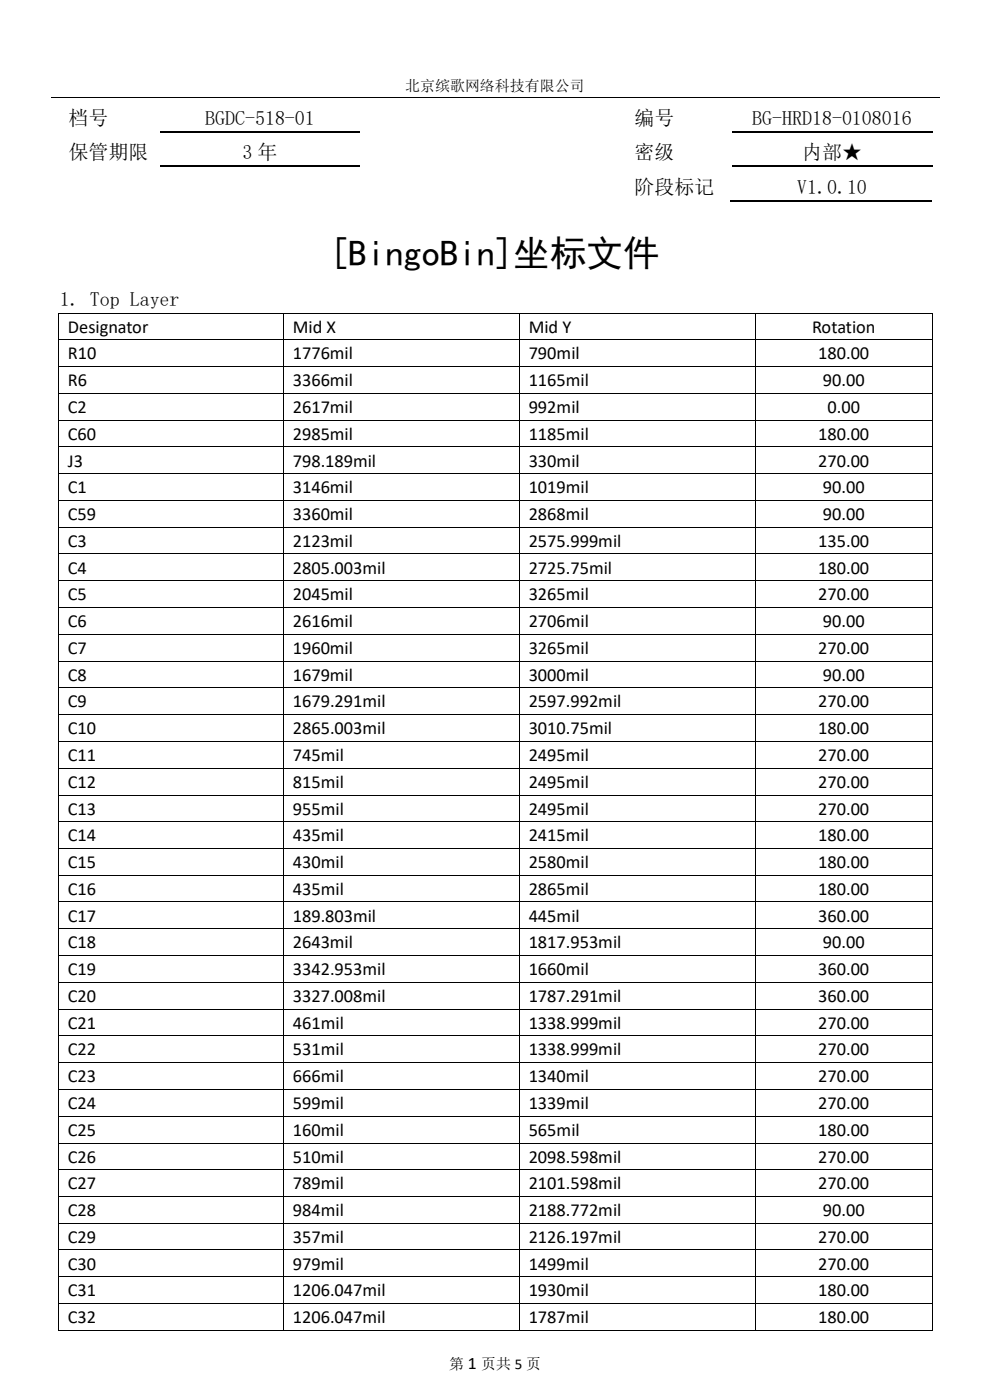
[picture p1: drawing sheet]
<svg xmlns="http://www.w3.org/2000/svg" width="210mm" height="297mm" viewBox="0 0 210 297" stroke-linecap="round" stroke-linejoin="round" font-family="sans-serif">
<defs><g id="words">
<text font-size="7.7" x="70.1" y="56.5">[BingoBin]坐标文件</text>
<g font-size="4.2">
<text x="14.6" y="26.6">档号</text>
<text x="43.5" y="26.6">BGDC-518-01</text>
<text x="134.6" y="26.6">编号</text>
<text x="159.6" y="26.6">BG-HRD18-0108016</text>
<text x="14.6" y="33.7">保管期限</text>
<text x="51.4" y="33.7">3 年</text>
<text x="134.6" y="33.7">密级</text>
<text x="170.1" y="33.7">内部★</text>
<text x="134.6" y="41.2">阶段标记</text>
<text x="169.1" y="41.2">V1.0.10</text>
<text x="12.7" y="64.9">1. Top Layer</text>
</g>
<g font-size="3.9">
<text x="14.4" y="70.6">Designator</text>
<text x="62.1" y="70.6">Mid X</text>
<text x="112.1" y="70.6">Mid Y</text>
<text x="172.3" y="70.6">Rotation</text>
<text x="14.4" y="76.2">R10</text>
<text x="62.1" y="76.2">1776mil</text>
<text x="112.1" y="76.2">790mil</text>
<text x="173.6" y="76.2">180.00</text>
<text x="14.4" y="81.9">R6</text>
<text x="62.1" y="81.9">3366mil</text>
<text x="112.1" y="81.9">1165mil</text>
<text x="174.5" y="81.9">90.00</text>
<text x="14.4" y="87.6">C2</text>
<text x="62.1" y="87.6">2617mil</text>
<text x="112.1" y="87.6">992mil</text>
<text x="175.5" y="87.6">0.00</text>
<text x="14.4" y="93.3">C60</text>
<text x="62.1" y="93.3">2985mil</text>
<text x="112.1" y="93.3">1185mil</text>
<text x="173.6" y="93.3">180.00</text>
<text x="14.4" y="99">J3</text>
<text x="62.1" y="99">798.189mil</text>
<text x="112.1" y="99">330mil</text>
<text x="173.6" y="99">270.00</text>
<text x="14.4" y="104.6">C1</text>
<text x="62.1" y="104.6">3146mil</text>
<text x="112.1" y="104.6">1019mil</text>
<text x="174.5" y="104.6">90.00</text>
<text x="14.4" y="110.3">C59</text>
<text x="62.1" y="110.3">3360mil</text>
<text x="112.1" y="110.3">2868mil</text>
<text x="174.5" y="110.3">90.00</text>
<text x="14.4" y="116">C3</text>
<text x="62.1" y="116">2123mil</text>
<text x="112.1" y="116">2575.999mil</text>
<text x="173.6" y="116">135.00</text>
<text x="14.4" y="121.7">C4</text>
<text x="62.1" y="121.7">2805.003mil</text>
<text x="112.1" y="121.7">2725.75mil</text>
<text x="173.6" y="121.7">180.00</text>
<text x="14.4" y="127.3">C5</text>
<text x="62.1" y="127.3">2045mil</text>
<text x="112.1" y="127.3">3265mil</text>
<text x="173.6" y="127.3">270.00</text>
<text x="14.4" y="133.1">C6</text>
<text x="62.1" y="133.1">2616mil</text>
<text x="112.1" y="133.1">2706mil</text>
<text x="174.5" y="133.1">90.00</text>
<text x="14.4" y="138.7">C7</text>
<text x="62.1" y="138.7">1960mil</text>
<text x="112.1" y="138.7">3265mil</text>
<text x="173.6" y="138.7">270.00</text>
<text x="14.4" y="144.4">C8</text>
<text x="62.1" y="144.4">1679mil</text>
<text x="112.1" y="144.4">3000mil</text>
<text x="174.5" y="144.4">90.00</text>
<text x="14.4" y="150.1">C9</text>
<text x="14.4" y="155.7">C10</text>
<text x="62.1" y="150.1">1679.291mil</text>
<text x="62.1" y="155.7">2865.003mil</text>
<text x="112.1" y="150.1">2597.992mil</text>
<text x="112.1" y="155.7">3010.75mil</text>
<text x="173.6" y="150.1">270.00</text>
<text x="173.6" y="155.7">180.00</text>
<text x="14.4" y="161.4">C11</text>
<text x="62.1" y="161.4">745mil</text>
<text x="112.1" y="161.4">2495mil</text>
<text x="173.6" y="161.4">270.00</text>
<text x="14.4" y="167.1">C12</text>
<text x="62.1" y="167.1">815mil</text>
<text x="112.1" y="167.1">2495mil</text>
<text x="173.6" y="167.1">270.00</text>
<text x="14.4" y="172.8">C13</text>
<text x="62.1" y="172.8">955mil</text>
<text x="112.1" y="172.8">2495mil</text>
<text x="173.6" y="172.8">270.00</text>
<text x="14.4" y="178.5">C14</text>
<text x="62.1" y="178.5">435mil</text>
<text x="112.1" y="178.5">2415mil</text>
<text x="173.6" y="178.5">180.00</text>
<text x="14.4" y="184.1">C15</text>
<text x="62.1" y="184.1">430mil</text>
<text x="112.1" y="184.1">2580mil</text>
<text x="173.6" y="184.1">180.00</text>
<text x="14.4" y="189.8">C16</text>
<text x="62.1" y="189.8">435mil</text>
<text x="112.1" y="189.8">2865mil</text>
<text x="173.6" y="189.8">180.00</text>
<text x="14.4" y="195.5">C17</text>
<text x="62.1" y="195.5">189.803mil</text>
<text x="112.1" y="195.5">445mil</text>
<text x="173.6" y="195.5">360.00</text>
<text x="14.4" y="201.2">C18</text>
<text x="62.1" y="201.2">2643mil</text>
<text x="112.1" y="201.2">1817.953mil</text>
<text x="174.5" y="201.2">90.00</text>
<text x="14.4" y="206.9">C19</text>
<text x="62.1" y="206.9">3342.953mil</text>
<text x="112.1" y="206.9">1660mil</text>
<text x="173.6" y="206.9">360.00</text>
<text x="14.4" y="212.6">C20</text>
<text x="62.1" y="212.6">3327.008mil</text>
<text x="112.1" y="212.6">1787.291mil</text>
<text x="173.6" y="212.6">360.00</text>
<text x="14.4" y="218.2">C21</text>
<text x="62.1" y="218.2">461mil</text>
<text x="112.1" y="218.2">1338.999mil</text>
<text x="173.6" y="218.2">270.00</text>
<text x="14.4" y="223.9">C22</text>
<text x="62.1" y="223.9">531mil</text>
<text x="112.1" y="223.9">1338.999mil</text>
<text x="173.6" y="223.9">270.00</text>
<text x="14.4" y="229.6">C23</text>
<text x="62.1" y="229.6">666mil</text>
<text x="112.1" y="229.6">1340mil</text>
<text x="173.6" y="229.6">270.00</text>
<text x="14.4" y="235.3">C24</text>
<text x="62.1" y="235.3">599mil</text>
<text x="112.1" y="235.3">1339mil</text>
<text x="173.6" y="235.3">270.00</text>
<text x="14.4" y="241">C25</text>
<text x="62.1" y="241">160mil</text>
<text x="112.1" y="241">565mil</text>
<text x="173.6" y="241">180.00</text>
<text x="14.4" y="246.6">C26</text>
<text x="62.1" y="246.6">510mil</text>
<text x="112.1" y="246.6">2098.598mil</text>
<text x="173.6" y="246.6">270.00</text>
<text x="14.4" y="252.3">C27</text>
<text x="14.4" y="258">C28</text>
<text x="62.1" y="252.3">789mil</text>
<text x="62.1" y="258">984mil</text>
<text x="112.1" y="252.3">2101.598mil</text>
<text x="112.1" y="258">2188.772mil</text>
<text x="173.6" y="252.3">270.00</text>
<text x="174.5" y="258">90.00</text>
<text x="14.4" y="263.7">C29</text>
<text x="62.1" y="263.7">357mil</text>
<text x="112.1" y="263.7">2126.197mil</text>
<text x="173.6" y="263.7">270.00</text>
<text x="14.4" y="269.4">C30</text>
<text x="62.1" y="269.4">979mil</text>
<text x="112.1" y="269.4">1499mil</text>
<text x="173.6" y="269.4">270.00</text>
<text x="14.4" y="275">C31</text>
<text x="62.1" y="275">1206.047mil</text>
<text x="112.1" y="275">1930mil</text>
<text x="173.6" y="275">180.00</text>
<text x="14.4" y="280.7">C32</text>
<text x="62.1" y="280.7">1206.047mil</text>
<text x="112.1" y="280.7">1787mil</text>
<text x="173.6" y="280.7">180.00</text>
</g>
<text font-size="3.7" x="99.2" y="290.4">1</text>
<g font-size="3.2">
<text x="85.9" y="19.2">北京缤歌网络科技有限公司</text>
<text x="95.3" y="290.4">第</text>
<text x="102.1" y="290.4">页共 5 页</text>
</g>
</g></defs>
<g fill="none" stroke="#000" stroke-width=".21">
<path d="M10.8 20.6h188.4M12.5 66.5v5.5M12.5 72.2v5.5M12.5 77.9v5.5M12.6 66.4h47.6M12.6 72.1h47.6M12.6 77.8h47.6M60.2 66.5v5.5M60.2 72.2v5.5M60.2 77.9v5.5M60.3 66.4h49.9M60.3 72.1h49.9"/>
<path d="M60.3 77.8h49.9M110.2 66.5v5.5M110.2 72.2v5.5M110.2 77.9v5.5M110.3 66.4h49.8M110.3 72.1h49.8M110.3 77.8h49.8M160.2 66.5v5.5M160.2 72.2v5.5M160.2 77.9v5.5M160.3 66.4h37.4M160.3 72.1h37.4"/>
<path d="M160.3 77.8h37.4M197.7 66.5v5.5M197.7 72.2v5.5M197.7 77.9v5.5M12.5 83.5v5.5M12.5 89.2v5.5M12.5 94.9v5.5M12.6 83.4h47.6M12.6 89.1h47.6M12.6 94.8h47.6M60.2 83.5v5.5M60.2 89.2v5.5"/>
<path d="M60.2 94.9v5.5M60.3 83.4h49.9M60.3 89.1h49.9M60.3 94.8h49.9M110.2 83.5v5.5M110.2 89.2v5.5M110.2 94.9v5.5M110.3 83.4h49.8M110.3 89.1h49.8M110.3 94.8h49.8M160.2 83.5v5.5M160.2 89.2v5.5"/>
<path d="M160.2 94.9v5.5M160.3 83.4h37.4M160.3 89.1h37.4M160.3 94.8h37.4M197.7 83.5v5.5M197.7 89.2v5.5M197.7 94.9v5.5M12.5 100.6v5.5M12.5 106.3v5.5M12.5 111.9v5.5M12.5 117.6v5.5M12.6 100.5h47.6"/>
<path d="M12.6 106.2h47.6M12.6 111.8h47.6M12.6 117.5h47.6M60.2 100.6v5.5M60.2 106.3v5.5M60.2 111.9v5.5M60.2 117.6v5.5M60.3 100.5h49.9M60.3 106.2h49.9M60.3 111.8h49.9M60.3 117.5h49.9M110.2 100.6v5.5"/>
<path d="M110.2 106.3v5.5M110.2 111.9v5.5M110.2 117.6v5.5M110.3 100.5h49.8M110.3 106.2h49.8M110.3 111.8h49.8M110.3 117.5h49.8M160.2 100.6v5.5M160.2 106.3v5.5M160.2 111.9v5.5M160.2 117.6v5.5M160.3 100.5h37.4"/>
<path d="M160.3 106.2h37.4M160.3 111.8h37.4M160.3 117.5h37.4M197.7 100.6v5.5M197.7 106.3v5.5M197.7 111.9v5.5M197.7 117.6v5.5M12.5 123.3v5.5M12.5 128.9v5.6M12.5 134.7v5.5M12.6 123.2h47.6M12.6 128.9h47.6"/>
<path d="M12.6 134.6h47.6M60.2 123.3v5.5M60.2 128.9v5.6M60.2 134.7v5.5M60.3 123.2h49.9M60.3 128.9h49.9M60.3 134.6h49.9M110.2 123.3v5.5M110.2 128.9v5.6M110.2 134.7v5.5M110.3 123.2h49.8M110.3 128.9h49.8"/>
<path d="M110.3 134.6h49.8M160.2 123.3v5.5M160.2 128.9v5.6M160.2 134.7v5.5M160.3 123.2h37.4M160.3 128.9h37.4M160.3 134.6h37.4M197.7 123.3v5.5M197.7 128.9v5.6M197.7 134.7v5.5M12.5 140.3v5.5M12.5 146v5.5"/>
<path d="M12.5 151.7v5.5M12.5 157.4v5.5M12.6 140.3h47.6M12.6 145.9h47.6M12.6 151.6h47.6M12.6 157.3h47.6M60.2 140.3v5.5M60.2 146v5.5M60.2 151.7v5.5M60.2 157.4v5.5M60.3 140.3h49.9M60.3 145.9h49.9"/>
<path d="M60.3 151.6h49.9M60.3 157.3h49.9M110.2 140.3v5.5M110.2 146v5.5M110.2 151.7v5.5M110.2 157.4v5.5M110.3 140.3h49.8M110.3 145.9h49.8M110.3 151.6h49.8M110.3 157.3h49.8M160.2 140.3v5.5M160.2 146v5.5"/>
<path d="M160.2 151.7v5.5M160.2 157.4v5.5M160.3 140.3h37.4M160.3 145.9h37.4M160.3 151.6h37.4M160.3 157.3h37.4M197.7 140.3v5.5M197.7 146v5.5M197.7 151.7v5.5M197.7 157.4v5.5M12.5 163v5.6M12.5 168.7v5.5"/>
<path d="M12.5 174.4v5.5M12.6 162.9h47.6M12.6 168.7h47.6M12.6 174.3h47.6M60.2 163v5.6M60.2 168.7v5.5M60.2 174.4v5.5M60.3 162.9h49.9M60.3 168.7h49.9M60.3 174.3h49.9M110.2 163v5.6M110.2 168.7v5.5"/>
<path d="M110.2 174.4v5.5M110.3 162.9h49.8M110.3 168.7h49.8M110.3 174.3h49.8M160.2 163v5.6M160.2 168.7v5.5M160.2 174.4v5.5M160.3 162.9h37.4M160.3 168.7h37.4M160.3 174.3h37.4M197.7 163v5.6M197.7 168.7v5.5"/>
<path d="M197.7 174.4v5.5M12.5 180.1v5.5M12.5 185.8v5.5M12.5 191.4v5.5M12.5 197.1v5.5M12.6 180h47.6M12.6 185.7h47.6M12.6 191.3h47.6M12.6 197h47.6M60.2 180.1v5.5M60.2 185.8v5.5M60.2 191.4v5.5"/>
<path d="M60.2 197.1v5.5M60.3 180h49.9M60.3 185.7h49.9M60.3 191.3h49.9M60.3 197h49.9M110.2 180.1v5.5M110.2 185.8v5.5M110.2 191.4v5.5M110.2 197.1v5.5M110.3 180h49.8M110.3 185.7h49.8M110.3 191.3h49.8"/>
<path d="M110.3 197h49.8M160.2 180.1v5.5M160.2 185.8v5.5M160.2 191.4v5.5M160.2 197.1v5.5M160.3 180h37.4M160.3 185.7h37.4M160.3 191.3h37.4M160.3 197h37.4M197.7 180.1v5.5M197.7 185.8v5.5M197.7 191.4v5.5"/>
<path d="M197.7 197.1v5.5M12.5 202.8v5.5M12.5 208.5v5.5M12.5 214.2v5.5M12.5 219.8v5.5M12.6 202.7h47.6M12.6 208.4h47.6M12.6 214.1h47.6M12.6 219.8h47.6M60.2 202.8v5.5M60.2 208.5v5.5M60.2 214.2v5.5"/>
<path d="M60.2 219.8v5.5M60.3 202.7h49.9M60.3 208.4h49.9M60.3 214.1h49.9M60.3 219.8h49.9M110.2 202.8v5.5M110.2 208.5v5.5M110.2 214.2v5.5M110.2 219.8v5.5M110.3 202.7h49.8M110.3 208.4h49.8M110.3 214.1h49.8"/>
<path d="M110.3 219.8h49.8M160.2 202.8v5.5M160.2 208.5v5.5M160.2 214.2v5.5M160.2 219.8v5.5M160.3 202.7h37.4M160.3 208.4h37.4M160.3 214.1h37.4M160.3 219.8h37.4M197.7 202.8v5.5M197.7 208.5v5.5M197.7 214.2v5.5"/>
<path d="M197.7 219.8v5.5M12.5 225.5v5.5M12.5 231.2v5.5M12.5 236.9v5.5M12.6 225.4h47.6M12.6 231.1h47.6M12.6 236.8h47.6M60.2 225.5v5.5M60.2 231.2v5.5M60.2 236.9v5.5M60.3 225.4h49.9M60.3 231.1h49.9"/>
<path d="M60.3 236.8h49.9M110.2 225.5v5.5M110.2 231.2v5.5M110.2 236.9v5.5M110.3 225.4h49.8M110.3 231.1h49.8M110.3 236.8h49.8M160.2 225.5v5.5M160.2 231.2v5.5M160.2 236.9v5.5M160.3 225.4h37.4M160.3 231.1h37.4"/>
<path d="M160.3 236.8h37.4M197.7 225.5v5.5M197.7 231.2v5.5M197.7 236.9v5.5M12.5 242.6v5.5M12.5 248.2v5.5M12.5 253.9v5.5M12.5 259.6v5.5M12.6 242.5h47.6M12.6 248.2h47.6M12.6 253.8h47.6M12.6 259.5h47.6"/>
<path d="M60.2 242.6v5.5M60.2 248.2v5.5M60.2 253.9v5.5M60.2 259.6v5.5M60.3 242.5h49.9M60.3 248.2h49.9M60.3 253.8h49.9M60.3 259.5h49.9M110.2 242.6v5.5M110.2 248.2v5.5M110.2 253.9v5.5M110.2 259.6v5.5"/>
<path d="M110.3 242.5h49.8M110.3 248.2h49.8M110.3 253.8h49.8M110.3 259.5h49.8M160.2 242.6v5.5M160.2 248.2v5.5M160.2 253.9v5.5M160.2 259.6v5.5M160.3 242.5h37.4M160.3 248.2h37.4M160.3 253.8h37.4M160.3 259.5h37.4"/>
<path d="M197.7 242.6v5.5M197.7 248.2v5.5M197.7 253.9v5.5M197.7 259.6v5.5M12.5 265.3v5.5M12.5 271v5.5M12.5 276.6v5.6M12.6 265.2h47.6M12.6 270.9h47.6M12.6 276.6h47.6M60.2 265.3v5.5M60.2 271v5.5"/>
<path d="M60.2 276.6v5.6M60.3 265.2h49.9M60.3 270.9h49.9M60.3 276.6h49.9M110.2 265.3v5.5M110.2 271v5.5M110.2 276.6v5.6M110.3 265.2h49.8M110.3 270.9h49.8M110.3 276.6h49.8M160.2 265.3v5.5M160.2 271v5.5"/>
<path d="M160.2 276.6v5.6M160.3 265.2h37.4M160.3 270.9h37.4M160.3 276.6h37.4M197.7 265.3v5.5M197.7 271v5.5M197.7 276.6v5.6M12.6 282.2h47.6M60.3 282.2h49.9M110.3 282.2h49.8M160.3 282.2h37.4"/>
</g>
<path d="M34 28h42.3M34 35.1h42.3M155.2 28h42.5M155.2 35.1h42.5M155 42.6h42.7" fill="none" stroke="#000" stroke-width=".25"/>
<g fill="#000">
<path d="M12.4 66.3h.2v.2h-.2zM12.4 72h.2v.2h-.2zM12.4 77.7h.2v.2h-.2zM60.2 66.3h.1v.2h-.1zM60.2 72h.1v.2h-.1zM60.2 77.7h.1v.2h-.1zM110.2 66.3h.1v.2h-.1zM110.2 72h.1v.2h-.1zM110.2 77.7h.1v.2h-.1zM160.1 66.3h.2v.2h-.2zM160.1 72h.2v.2h-.2zM160.1 77.7h.2v.2h-.2z"/>
<path d="M197.7 66.3h.1v.2h-.1zM197.7 72h.1v.2h-.1zM197.7 77.7h.1v.2h-.1zM12.4 83.4h.2v.1h-.2zM12.4 89h.2v.2h-.2zM12.4 94.7h.2v.2h-.2zM60.2 83.4h.1v.1h-.1zM60.2 89h.1v.2h-.1zM60.2 94.7h.1v.2h-.1zM110.2 83.4h.1v.1h-.1zM110.2 89h.1v.2h-.1zM110.2 94.7h.1v.2h-.1z"/>
<path d="M160.1 83.4h.2v.1h-.2zM160.1 89h.2v.2h-.2zM160.1 94.7h.2v.2h-.2zM197.7 83.4h.1v.1h-.1zM197.7 89h.1v.2h-.1zM197.7 94.7h.1v.2h-.1zM12.4 100.4h.2v.2h-.2zM12.4 106.1h.2v.2h-.2zM12.4 111.8h.2v.1h-.2zM12.4 117.4h.2v.2h-.2zM60.2 100.4h.1v.2h-.1zM60.2 106.1h.1v.2h-.1z"/>
<path d="M60.2 111.8h.1v.1h-.1zM60.2 117.4h.1v.2h-.1zM110.2 100.4h.1v.2h-.1zM110.2 106.1h.1v.2h-.1zM110.2 111.8h.1v.1h-.1zM110.2 117.4h.1v.2h-.1zM160.1 100.4h.2v.2h-.2zM160.1 106.1h.2v.2h-.2zM160.1 111.8h.2v.1h-.2zM160.1 117.4h.2v.2h-.2zM197.7 100.4h.1v.2h-.1zM197.7 106.1h.1v.2h-.1z"/>
<path d="M197.7 111.8h.1v.1h-.1zM197.7 117.4h.1v.2h-.1zM12.4 123.1h.2v.2h-.2zM12.4 128.8h.2v.1h-.2zM12.4 134.5h.2v.2h-.2zM60.2 123.1h.1v.2h-.1zM60.2 128.8h.1v.1h-.1zM60.2 134.5h.1v.2h-.1zM110.2 123.1h.1v.2h-.1zM110.2 128.8h.1v.1h-.1zM110.2 134.5h.1v.2h-.1zM160.1 123.1h.2v.2h-.2z"/>
<path d="M160.1 128.8h.2v.1h-.2zM160.1 134.5h.2v.2h-.2zM197.7 123.1h.1v.2h-.1zM197.7 128.8h.1v.1h-.1zM197.7 134.5h.1v.2h-.1zM12.4 140.2h.2v.1h-.2zM12.4 145.8h.2v.2h-.2zM12.4 151.5h.2v.2h-.2zM12.4 157.2h.2v.2h-.2zM60.2 140.2h.1v.1h-.1zM60.2 145.8h.1v.2h-.1zM60.2 151.5h.1v.2h-.1z"/>
<path d="M60.2 157.2h.1v.2h-.1zM110.2 140.2h.1v.1h-.1zM110.2 145.8h.1v.2h-.1zM110.2 151.5h.1v.2h-.1zM110.2 157.2h.1v.2h-.1zM160.1 140.2h.2v.1h-.2zM160.1 145.8h.2v.2h-.2zM160.1 151.5h.2v.2h-.2zM160.1 157.2h.2v.2h-.2zM197.7 140.2h.1v.1h-.1zM197.7 145.8h.1v.2h-.1zM197.7 151.5h.1v.2h-.1z"/>
<path d="M197.7 157.2h.1v.2h-.1zM12.4 162.9h.2v.1h-.2zM12.4 168.6h.2v.1h-.2zM12.4 174.2h.2v.2h-.2zM12.4 179.9h.2v.2h-.2zM60.2 162.9h.1v.1h-.1zM60.2 168.6h.1v.1h-.1zM60.2 174.2h.1v.2h-.1zM60.2 179.9h.1v.2h-.1zM110.2 162.9h.1v.1h-.1zM110.2 168.6h.1v.1h-.1zM110.2 174.2h.1v.2h-.1z"/>
<path d="M110.2 179.9h.1v.2h-.1zM160.1 162.9h.2v.1h-.2zM160.1 168.6h.2v.1h-.2zM160.1 174.2h.2v.2h-.2zM160.1 179.9h.2v.2h-.2zM197.7 162.9h.1v.1h-.1zM197.7 168.6h.1v.1h-.1zM197.7 174.2h.1v.2h-.1zM197.7 179.9h.1v.2h-.1zM12.4 185.6h.2v.2h-.2zM12.4 191.3h.2v.1h-.2zM12.4 196.9h.2v.2h-.2z"/>
<path d="M60.2 185.6h.1v.2h-.1zM60.2 191.3h.1v.1h-.1zM60.2 196.9h.1v.2h-.1zM110.2 185.6h.1v.2h-.1zM110.2 191.3h.1v.1h-.1zM110.2 196.9h.1v.2h-.1zM160.1 185.6h.2v.2h-.2zM160.1 191.3h.2v.1h-.2zM160.1 196.9h.2v.2h-.2zM197.7 185.6h.1v.2h-.1zM197.7 191.3h.1v.1h-.1zM197.7 196.9h.1v.2h-.1z"/>
<path d="M12.4 202.6h.2v.2h-.2zM12.4 208.3h.2v.2h-.2zM12.4 214h.2v.2h-.2zM12.4 219.7h.2v.1h-.2zM60.2 202.6h.1v.2h-.1zM60.2 208.3h.1v.2h-.1zM60.2 214h.1v.2h-.1zM60.2 219.7h.1v.1h-.1zM110.2 202.6h.1v.2h-.1zM110.2 208.3h.1v.2h-.1zM110.2 214h.1v.2h-.1zM110.2 219.7h.1v.1h-.1z"/>
<path d="M160.1 202.6h.2v.2h-.2zM160.1 208.3h.2v.2h-.2zM160.1 214h.2v.2h-.2zM160.1 219.7h.2v.1h-.2zM197.7 202.6h.1v.2h-.1zM197.7 208.3h.1v.2h-.1zM197.7 214h.1v.2h-.1zM197.7 219.7h.1v.1h-.1zM12.4 225.3h.2v.2h-.2zM12.4 231h.2v.2h-.2zM12.4 236.7h.2v.2h-.2zM60.2 225.3h.1v.2h-.1z"/>
<path d="M60.2 231h.1v.2h-.1zM60.2 236.7h.1v.2h-.1zM110.2 225.3h.1v.2h-.1zM110.2 231h.1v.2h-.1zM110.2 236.7h.1v.2h-.1zM160.1 225.3h.2v.2h-.2zM160.1 231h.2v.2h-.2zM160.1 236.7h.2v.2h-.2zM197.7 225.3h.1v.2h-.1zM197.7 231h.1v.2h-.1zM197.7 236.7h.1v.2h-.1zM12.4 242.4h.2v.2h-.2z"/>
<path d="M12.4 248.1h.2v.1h-.2zM12.4 253.7h.2v.2h-.2zM12.4 259.4h.2v.2h-.2zM60.2 242.4h.1v.2h-.1zM60.2 248.1h.1v.1h-.1zM60.2 253.7h.1v.2h-.1zM60.2 259.4h.1v.2h-.1zM110.2 242.4h.1v.2h-.1zM110.2 248.1h.1v.1h-.1zM110.2 253.7h.1v.2h-.1zM110.2 259.4h.1v.2h-.1zM160.1 242.4h.2v.2h-.2z"/>
<path d="M160.1 248.1h.2v.1h-.2zM160.1 253.7h.2v.2h-.2zM160.1 259.4h.2v.2h-.2zM197.7 242.4h.1v.2h-.1zM197.7 248.1h.1v.1h-.1zM197.7 253.7h.1v.2h-.1zM197.7 259.4h.1v.2h-.1zM12.4 265.1h.2v.2h-.2zM12.4 270.8h.2v.2h-.2zM12.4 276.5h.2v.1h-.2zM60.2 265.1h.1v.2h-.1zM60.2 270.8h.1v.2h-.1z"/>
<path d="M60.2 276.5h.1v.1h-.1zM110.2 265.1h.1v.2h-.1zM110.2 270.8h.1v.2h-.1zM110.2 276.5h.1v.1h-.1zM160.1 265.1h.2v.2h-.2zM160.1 270.8h.2v.2h-.2zM160.1 276.5h.2v.1h-.2zM197.7 265.1h.1v.2h-.1zM197.7 270.8h.1v.2h-.1zM197.7 276.5h.1v.1h-.1zM12.4 282.2h.2v.1h-.2zM60.2 282.2h.1v.1h-.1z"/>
<path d="M110.2 282.2h.1v.1h-.1zM160.1 282.2h.2v.1h-.2zM197.7 282.2h.1v.1h-.1z"/>
</g>
<use href="#words"/>
</svg>
